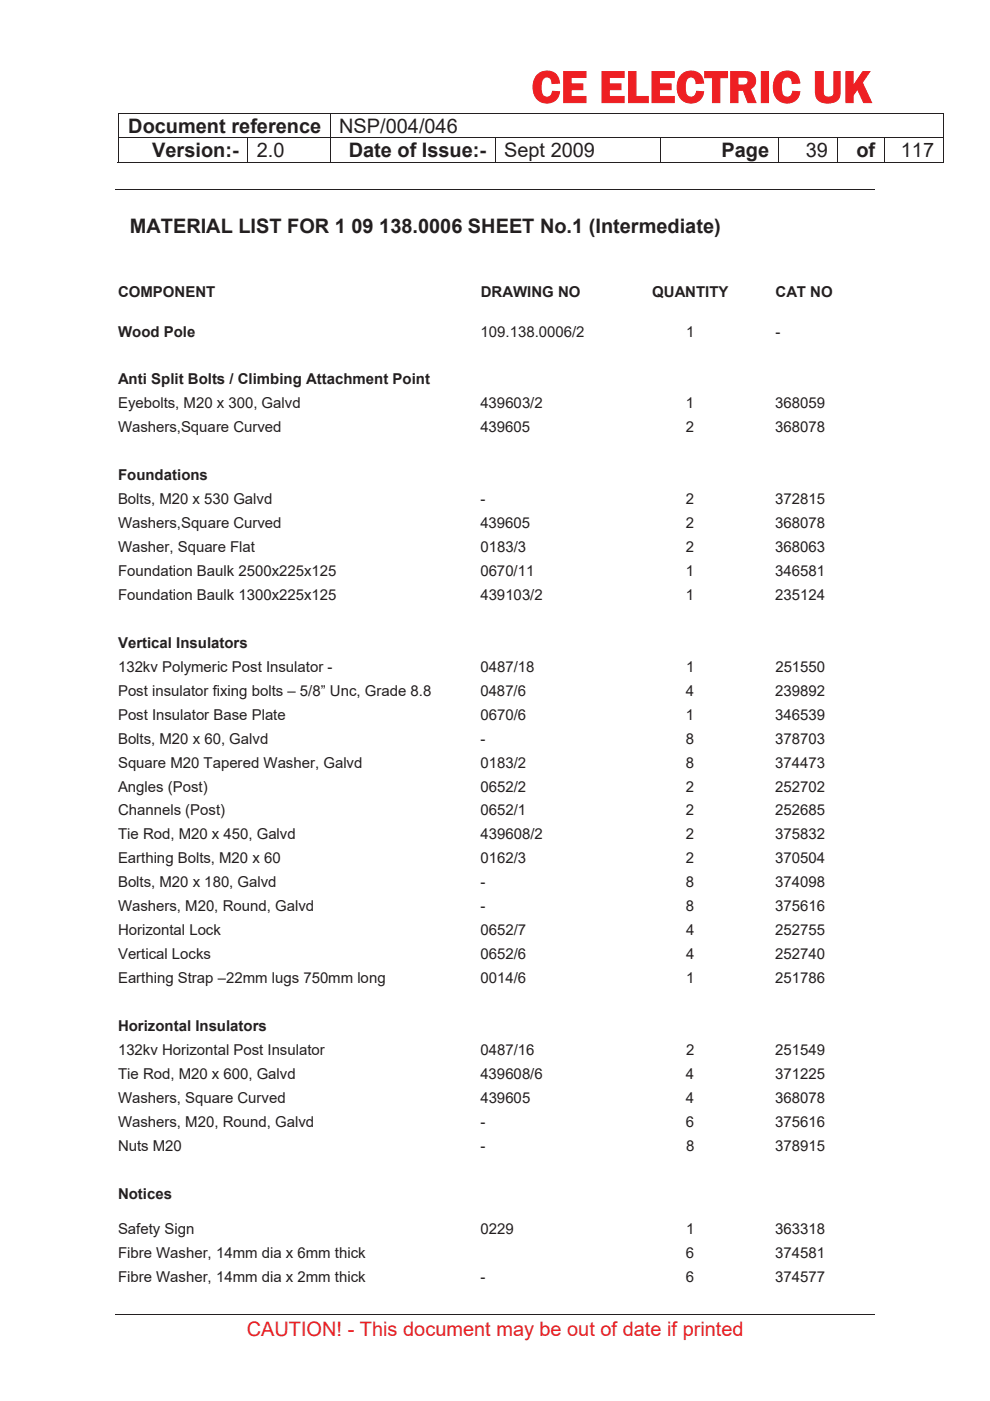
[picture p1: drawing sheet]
<svg xmlns="http://www.w3.org/2000/svg" width="210mm" height="297mm" viewBox="0 0 210 297" stroke-linecap="round" stroke-linejoin="round" font-family="sans-serif">
<defs><g id="words">
<text font-size="9.9" fill="#ee1f23" x="112.7" y="21.8">CE ELECTRIC UK</text>
<g font-size="4.2" fill="#231f20">
<text x="27.2" y="28.1">Document reference</text>
<text x="72" y="28.1">NSP/004/046</text>
<text x="32.3" y="33.4">Version:-</text>
<text x="54.5" y="33.4">2.0</text>
<text x="74" y="33.4">Date of Issue:-</text>
<text x="106.9" y="33.4">Sept 2009</text>
<text x="153" y="33.4">Page</text>
<text x="170.9" y="33.4">39</text>
<text x="181.6" y="33.4">of</text>
<text x="191.1" y="33.4">117</text>
<text x="27.5" y="49.3">MATERIAL LIST FOR 1 09 138.0006 SHEET No.1 (Intermediate)</text>
</g>
<text font-size="4.2" fill="#ee1f23" x="52.3" y="283.2">CAUTION! - This document may be out of date if printed</text>
<g font-size="3.2" fill="#231f20">
<text x="25" y="63">COMPONENT</text>
<text x="102" y="63">DRAWING NO</text>
<text x="138.3" y="63">QUANTITY</text>
<text x="164.5" y="63">CAT NO</text>
<text x="25" y="71.5">Wood Pole</text>
<text x="101.9" y="71.5">109.138.0006/2</text>
<text x="145.5" y="71.5">1</text>
<text x="164.5" y="71.5">-</text>
<text x="25" y="81.5">Anti Split Bolts / Climbing Attachment Point</text>
<text x="25" y="86.6">Eyebolts, M20 x 300, Galvd</text>
<text x="101.9" y="86.6">439603/2</text>
<text x="145.5" y="86.6">1</text>
<text x="164.4" y="86.6">368059</text>
<text x="25" y="91.6">Washers,Square Curved</text>
<text x="101.9" y="91.6">439605</text>
<text x="145.5" y="91.6">2</text>
<text x="164.4" y="91.6">368078</text>
<text x="25" y="101.8">Foundations</text>
<text x="25" y="106.9">Bolts, M20 x 530 Galvd</text>
<text x="101.9" y="106.9">-</text>
<text x="145.5" y="106.9">2</text>
<text x="164.4" y="106.9">372815</text>
<text x="25" y="112">Washers,Square Curved</text>
<text x="101.9" y="112">439605</text>
<text x="145.5" y="112">2</text>
<text x="164.4" y="112">368078</text>
<text x="25" y="117">Washer, Square Flat</text>
<text x="101.9" y="117">0183/3</text>
<text x="145.5" y="117">2</text>
<text x="164.4" y="117">368063</text>
<text x="25" y="122.1">Foundation Baulk 2500x225x125</text>
<text x="101.9" y="122.1">0670/11</text>
<text x="145.5" y="122.1">1</text>
<text x="164.4" y="122.1">346581</text>
<text x="25" y="127.2">Foundation Baulk 1300x225x125</text>
<text x="101.9" y="127.2">439103/2</text>
<text x="145.5" y="127.2">1</text>
<text x="164.4" y="127.2">235124</text>
<text x="25" y="137.3">Vertical Insulators</text>
<text x="25" y="142.4">132kv Polymeric Post Insulator -</text>
<text x="101.9" y="142.4">0487/18</text>
<text x="145.5" y="142.4">1</text>
<text x="164.5" y="142.4">251550</text>
<text x="25" y="147.5">Post insulator fixing bolts – 5/8” Unc, Grade 8.8</text>
<text x="101.9" y="147.5">0487/6</text>
<text x="145.5" y="147.5">4</text>
<text x="164.4" y="147.5">239892</text>
<text x="25" y="152.6">Post Insulator Base Plate</text>
<text x="101.9" y="152.6">0670/6</text>
<text x="145.5" y="152.6">1</text>
<text x="164.4" y="152.6">346539</text>
<text x="25" y="157.7">Bolts, M20 x 60, Galvd</text>
<text x="101.9" y="157.7">-</text>
<text x="145.5" y="157.7">8</text>
<text x="164.4" y="157.7">378703</text>
<text x="25" y="162.7">Square M20 Tapered Washer, Galvd</text>
<text x="25" y="167.8">Angles (Post)</text>
<text x="101.9" y="167.8">0652/2</text>
<text x="101.9" y="162.7">0183/2</text>
<text x="145.5" y="167.8">2</text>
<text x="145.5" y="162.7">8</text>
<text x="164.4" y="162.7">374473</text>
<text x="164.4" y="167.8">252702</text>
<text x="25" y="172.9">Channels (Post)</text>
<text x="101.9" y="172.9">0652/1</text>
<text x="145.5" y="172.9">2</text>
<text x="164.4" y="172.9">252685</text>
<text x="25" y="178">Tie Rod, M20 x 450, Galvd</text>
<text x="101.9" y="178">439608/2</text>
<text x="145.5" y="178">2</text>
<text x="164.4" y="178">375832</text>
<text x="25" y="183.1">Earthing Bolts, M20 x 60</text>
<text x="101.9" y="183.1">0162/3</text>
<text x="145.5" y="183.1">2</text>
<text x="164.4" y="183.1">370504</text>
<text x="25" y="188.1">Bolts, M20 x 180, Galvd</text>
<text x="101.9" y="188.1">-</text>
<text x="145.5" y="188.1">8</text>
<text x="164.4" y="188.1">374098</text>
<text x="25" y="193.2">Washers, M20, Round, Galvd</text>
<text x="101.9" y="193.2">-</text>
<text x="145.5" y="193.2">8</text>
<text x="164.4" y="193.2">375616</text>
<text x="25" y="198.3">Horizontal Lock</text>
<text x="25" y="203.4">Vertical Locks</text>
<text x="101.9" y="198.3">0652/7</text>
<text x="101.9" y="203.4">0652/6</text>
<text x="145.5" y="198.3">4</text>
<text x="145.5" y="203.4">4</text>
<text x="164.4" y="198.3">252755</text>
<text x="164.4" y="203.4">252740</text>
<text x="25" y="208.5">Earthing Strap –22mm lugs 750mm long</text>
<text x="101.9" y="208.5">0014/6</text>
<text x="145.5" y="208.5">1</text>
<text x="164.4" y="208.5">251786</text>
<text x="25" y="218.6">Horizontal Insulators</text>
<text x="25" y="223.7">132kv Horizontal Post Insulator</text>
<text x="101.9" y="223.7">0487/16</text>
<text x="145.5" y="223.7">2</text>
<text x="164.4" y="223.7">251549</text>
<text x="25" y="228.8">Tie Rod, M20 x 600, Galvd</text>
<text x="25" y="233.8">Washers, Square Curved</text>
<text x="101.9" y="228.8">439608/6</text>
<text x="101.9" y="233.8">439605</text>
<text x="145.5" y="228.8">4</text>
<text x="145.5" y="233.8">4</text>
<text x="164.4" y="228.8">371225</text>
<text x="164.4" y="233.8">368078</text>
<text x="25" y="238.9">Washers, M20, Round, Galvd</text>
<text x="101.9" y="238.9">-</text>
<text x="145.5" y="238.9">6</text>
<text x="164.4" y="238.9">375616</text>
<text x="25" y="244">Nuts M20</text>
<text x="101.9" y="244">-</text>
<text x="145.5" y="244">8</text>
<text x="164.4" y="244">378915</text>
<text x="25" y="254.2">Notices</text>
<text x="25" y="261.7">Safety Sign</text>
<text x="101.9" y="261.7">0229</text>
<text x="145.5" y="261.7">1</text>
<text x="164.4" y="261.7">363318</text>
<text x="25" y="266.8">Fibre Washer, 14mm dia x 6mm thick</text>
<text x="145.5" y="266.8">6</text>
<text x="164.4" y="266.8">374581</text>
<text x="25" y="271.9">Fibre Washer, 14mm dia x 2mm thick</text>
<text x="101.9" y="271.9">-</text>
<text x="145.5" y="271.9">6</text>
<text x="164.4" y="271.9">374577</text>
</g>
</g></defs>
<path d="M25 23.9h.1v.2h-.1z" fill="#231f20"/>
<path d="M25 24h175.1" fill="none" stroke="#231f20" stroke-width=".21"/>
<path d="M199.9 23.9h.2v.2h-.2z" fill="#231f20"/>
<g fill="none" stroke="#231f20" stroke-width=".21">
<path d="M25 29.2h175.1M25 34.5h27.5M25 24.1v5M25 29.3v5.3M52.5 29.3v5.3M52.6 34.5h17.4M70 24.1v5M70 29.3v5.3M70.1 34.5h34.8M105 29.3v5.3M105.1 34.5h34.9M140 29.3v5.3"/>
<path d="M140.1 34.5h24.8M165 29.3v5.3M165.1 34.5h12.4M177.5 29.3v5.3M177.6 34.5h9.8M187.5 29.3v5.3M187.6 34.5h12.3M200 24.1v5M200 29.3v5.3"/>
</g>
<path d="M199.9 34.4h.2v.2h-.2z" fill="#231f20"/>
<path d="M24.5 40.1h161M24.5 278.8h161" fill="none" stroke="#231f20" stroke-width=".21"/>
<use href="#words"/>
</svg>
